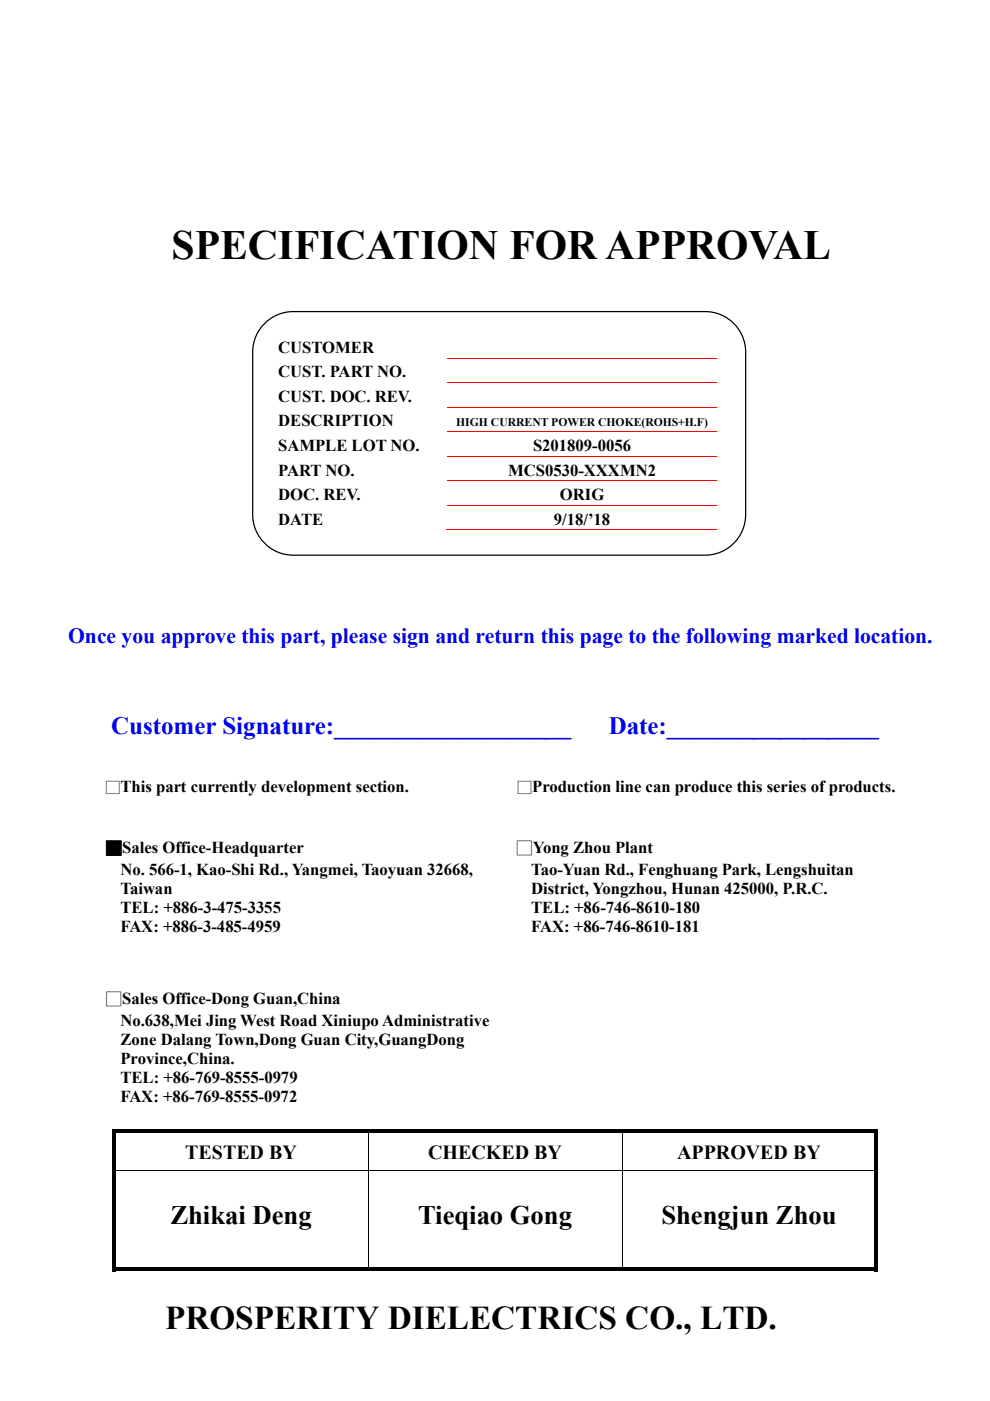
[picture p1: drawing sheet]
<svg xmlns="http://www.w3.org/2000/svg" width="210mm" height="297mm" viewBox="0 0 210 297" stroke-linecap="round" stroke-linejoin="round" font-family="sans-serif">
<defs><g id="words">
<text font-size="8.8" x="36.4" y="54.9">SPECIFICATION FOR APPROVAL</text>
<text font-size="7" x="35" y="281.8">PROSPERITY DIELECTRICS CO., LTD.</text>
<g font-size="5.7">
<text x="36.2" y="259.5">Zhikai Deng</text>
<text x="88.7" y="259.5">Tieqiao Gong</text>
<text x="140.3" y="259.5">Shengjun Zhou</text>
</g>
<g font-size="5.3" fill="#00f">
<text x="23.6" y="155.7">Customer Signature:___________________</text>
<text x="129.1" y="155.7">Date:_________________</text>
</g>
<text font-size="4.6" fill="#00f" x="14.5" y="136.4">Once you approve this part, please sign and return this page to the following marked location.</text>
<g font-size="4.2">
<text x="39.3" y="245.7">TESTED BY</text>
<text x="90.8" y="245.7">CHECKED BY</text>
<text x="143.6" y="245.7">APPROVED BY</text>
</g>
<g font-size="3.5">
<text x="59" y="74.8">CUSTOMER</text>
<text x="59" y="80">CUST. PART NO.</text>
<text x="59" y="85.2">CUST. DOC. REV.</text>
<text x="59" y="90.4">DESCRIPTION</text>
<text x="59" y="95.6">SAMPLE LOT NO.</text>
<text x="113.1" y="95.6">S201809-0056</text>
<text x="59" y="100.8">PART NO.</text>
<text x="107.8" y="100.8">MCS0530-XXXMN2</text>
<text x="59" y="106">DOC. REV.</text>
<text x="118.8" y="106">ORIG</text>
<text x="59" y="111.2">DATE</text>
<text x="117.5" y="111.2">9/18/’18</text>
<text x="22.4" y="180.9">■Sales Office-Headquarter</text>
<text x="25.5" y="185.4">No. 566-1, Kao-Shi Rd., Yangmei, Taoyuan 32668,</text>
<text x="109.5" y="180.9">□Yong Zhou Plant</text>
<text x="112.7" y="185.4">Tao-Yuan Rd., Fenghuang Park, Lengshuitan</text>
<text x="25.5" y="189.5">Taiwan</text>
<text x="112.7" y="189.5">District, Yongzhou, Hunan 425000, P.R.C.</text>
<text x="25.5" y="193.5">TEL: +886-3-475-3355</text>
<text x="25.5" y="197.7">FAX: +886-3-485-4959</text>
<text x="112.7" y="193.5">TEL: +86-746-8610-180</text>
<text x="112.7" y="197.7">FAX: +86-746-8610-181</text>
<text x="22.4" y="212.9">□Sales Office-Dong Guan,China</text>
<text x="25.5" y="217.4">No.638,Mei Jing West Road Xiniupo Administrative</text>
<text x="25.5" y="221.5">Zone Dalang Town,Dong Guan City,GuangDong</text>
<text x="25.5" y="225.6">Province,China.</text>
<text x="25.5" y="229.6">TEL: +86-769-8555-0979</text>
<text x="25.5" y="233.7">FAX: +86-769-8555-0972</text>
</g>
<g font-size="3.2">
<text x="22.4" y="167.9">□This part currently development section.</text>
<text x="109.7" y="167.9">□Production line can produce this series of products.</text>
</g>
<text font-size="2.5" x="96.8" y="90.4">HIGH CURRENT POWER CHOKE(ROHS+H.F)</text>
</g></defs>
<path d="M94.9 75.9h57.2M94.9 81.1h57.2M94.9 86.3h57.2M94.9 91.5h57.2M94.9 96.7h57.2M94.6 112.4h57.5M94.9 101.9h57.2M94.9 107.1h57.2" fill="none" stroke="#f00" stroke-width=".21"/>
<g fill="#000">
<path d="M23.8 239.5h.8v.8h-.8zM23.8 239.5h54.2v.8h-54.2zM23.8 240.3h.8v7.8h-.8zM78 240.3h.1zM78 239.5h53.8v.8h-53.8zM131.8 240.3h.2zM131.8 239.5h53.6v.8h-53.6zM185.4 239.5h.8v.8h-.8zM185.4 240.3h.8v7.8h-.8zM23.8 248.3h.8v21.2h-.8zM23.8 268.7h54.2v.8h-54.2zM78 268.7h53.8v.8h-53.8z"/>
<path d="M131.8 268.7h53.6v.8h-53.6zM185.4 248.3h.8v21.2h-.8zM185.4 268.7h.8v.8h-.8z"/>
</g>
<path d="M23.8 248.2h162.4M78.1 240.3v7.8M78.1 248.3v20.4M131.9 240.3v7.8M131.9 248.3v20.4" fill="none" stroke="#000" stroke-width=".21"/>
<path d="M56.1 68.6a8.6 8.6 0 0 1 6.1-2.5h87.4a8.6 8.6 0 0 1 8.6 8.6v34.4a8.6 8.6 0 0 1-8.6 8.6h-87.4a8.6 8.6 0 0 1-8.6-8.6v-34.4a8.6 8.6 0 0 1 2.5-6.1z" fill="none" stroke="#000" stroke-width=".26"/>
<use href="#words"/>
</svg>
